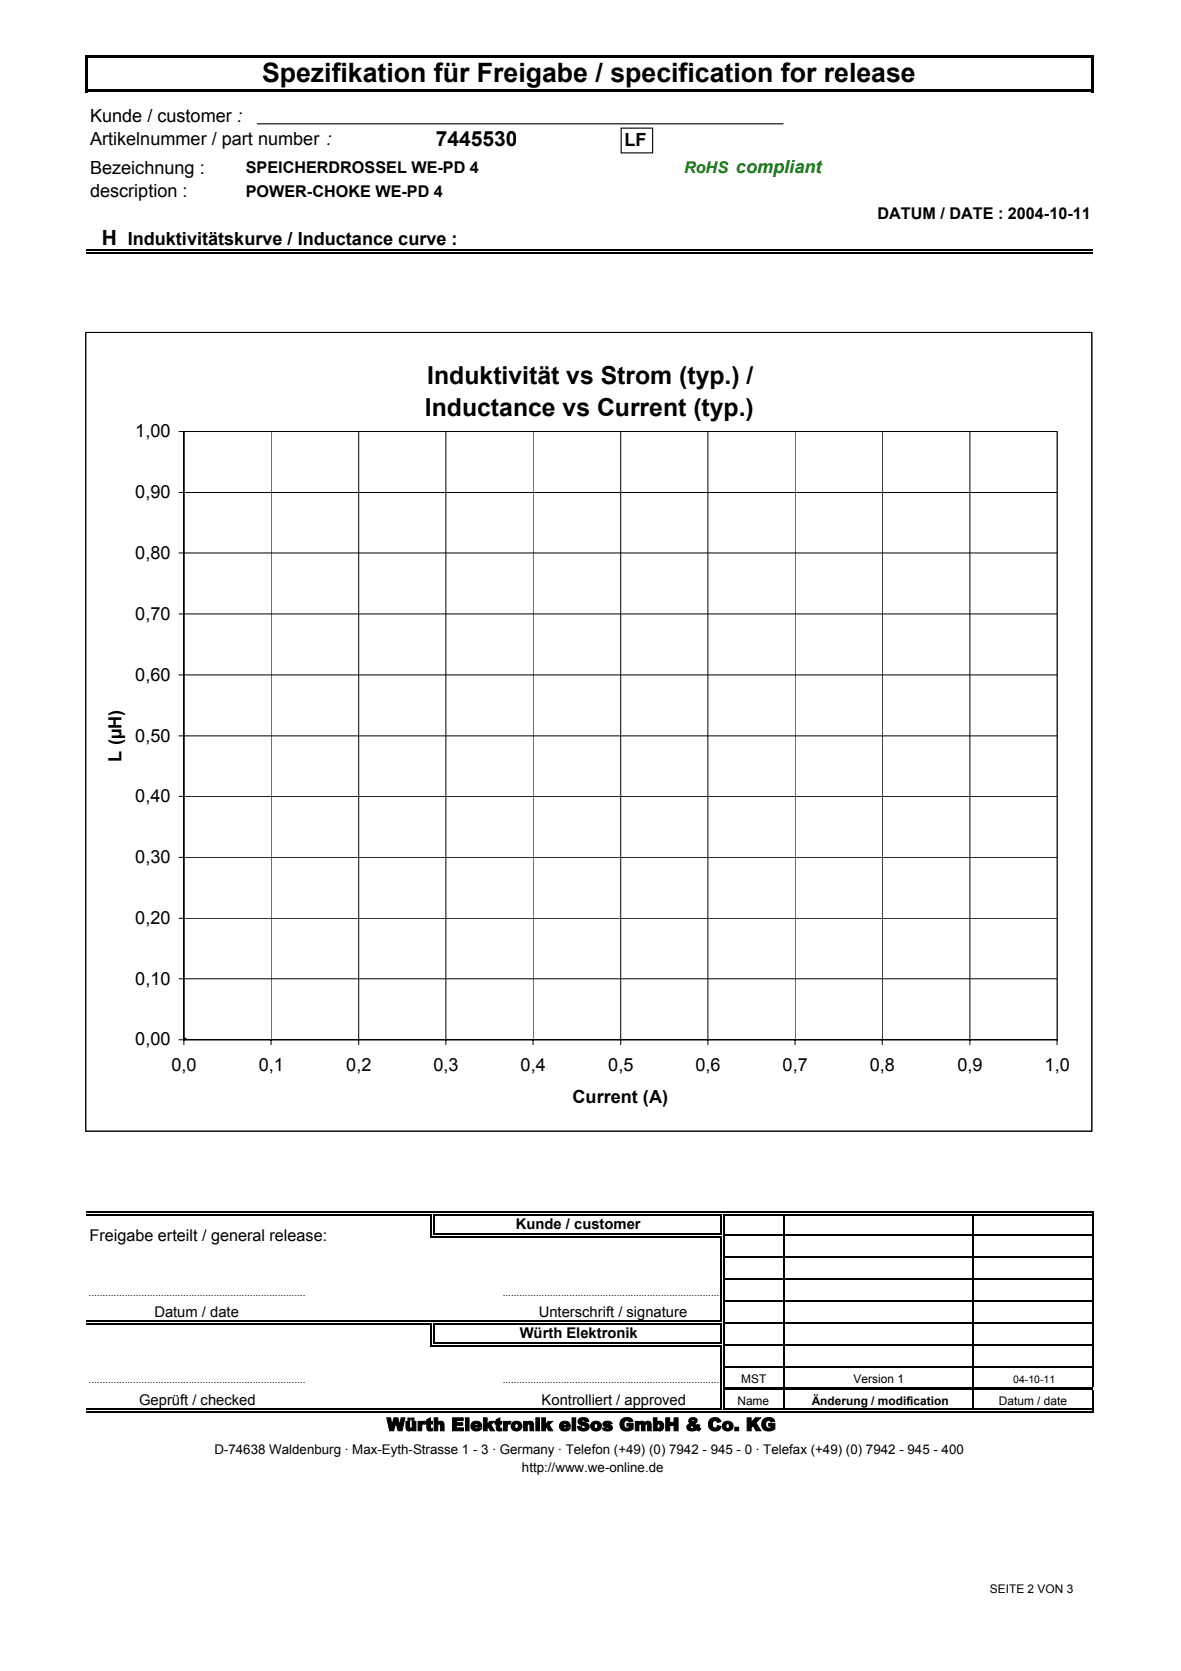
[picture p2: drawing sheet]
<svg xmlns="http://www.w3.org/2000/svg" width="210mm" height="297mm" viewBox="0 0 210 297" stroke-linecap="round" stroke-linejoin="round" font-family="sans-serif">
<defs><g id="words">
<text font-size="4.7" x="46.6" y="14.6">Spezifikation für Freigabe / specification for release</text>
<g font-size="4.4">
<text x="75.9" y="68.3">Induktivität vs Strom (typ.) /</text>
<text x="75.5" y="73.9">Inductance vs Current (typ.)</text>
</g>
<g font-size="3.7">
<text x="77.5" y="25.9">7445530</text>
<text x="18.1" y="43.5">H</text>
</g>
<g font-size="3.2">
<text x="16" y="21.8">Kunde / customer :</text>
<text x="16" y="25.8">Artikelnummer / part number :</text>
<text x="111" y="26">LF</text>
<text x="16" y="31">Bezeichnung :</text>
<text x="16" y="35.1">description :</text>
<text x="22.7" y="43.5">Induktivitätskurve / Inductance curve :</text>
<text x="24" y="77.7">1,00</text>
<text x="24" y="88.6">0,90</text>
<text x="24" y="99.3">0,80</text>
<text x="24" y="110.2">0,70</text>
<text x="24" y="121">0,60</text>
<text x="24" y="131.8">0,50</text>
<text x="21.6" y="135.4" transform="rotate(-90 21.6 135.4)">L (µH)</text>
<text x="24" y="142.6">0,40</text>
<text x="24" y="153.4">0,30</text>
<text x="24" y="164.3">0,20</text>
<text x="24" y="175">0,10</text>
<text x="24" y="185.8">0,00</text>
<text x="30.5" y="190.4">0,0</text>
<text x="46" y="190.4">0,1</text>
<text x="61.6" y="190.4">0,2</text>
<text x="77" y="190.4">0,3</text>
<text x="92.5" y="190.4">0,4</text>
<text x="108.1" y="190.4">0,5</text>
<text x="123.6" y="190.4">0,6</text>
<text x="139.1" y="190.4">0,7</text>
<text x="154.6" y="190.4">0,8</text>
<text x="170.2" y="190.4">0,9</text>
<text x="185.7" y="190.4">1,0</text>
<text x="101.8" y="196.1">Current (A)</text>
<text x="68.7" y="254.3">Würth Elektronik eiSos GmbH &amp; Co. KG</text>
</g>
<g font-size="2.9">
<text x="43.7" y="30.8">SPEICHERDROSSEL WE-PD 4</text>
<text x="43.7" y="35.1">POWER-CHOKE WE-PD 4</text>
<text x="156" y="38.9">DATUM / DATE : 2004-10-11</text>
<text x="15.9" y="220.6">Freigabe erteilt / general release:</text>
</g>
<text font-size="2.9" fill="#008000" x="121.6" y="30.7">RoHS compliant</text>
<g font-size="2.6">
<text x="91.7" y="218.4">Kunde / customer</text>
<text x="27.4" y="234.1">Datum / date</text>
<text x="92.4" y="237.9">Würth Elektronik</text>
<text x="95.8" y="234.1">Unterschrift / signature</text>
<text x="24.7" y="249.7">Geprüft / checked</text>
<text x="96.3" y="249.7">Kontrolliert / approved</text>
</g>
<g font-size="2.4">
<text x="38.1" y="258.5">D-74638 Waldenburg · Max-Eyth-Strasse 1 - 3 · Germany · Telefon (+49) (0) 7942 - 945 - 0 · Telefax (+49) (0) 7942 - 945 - 400</text>
<text x="92.8" y="261.7">http://www.we-online.de</text>
</g>
<g font-size="2.1">
<text x="131.7" y="245.8">MST</text>
<text x="151.7" y="245.8">Version 1</text>
<text x="131.1" y="249.7">Name</text>
<text x="144.3" y="249.7">Änderung / modification</text>
<text x="177.5" y="249.7">Datum / date</text>
<text x="175.9" y="283.1">SEITE 2 VON 3</text>
</g>
<text font-size="1.9" x="180.1" y="245.8">04-10-11</text>
<g font-size="1.8">
<text x="15.7" y="230.5">..............................................................................</text>
<text x="89.3" y="230.5">...............................................................................</text>
<text x="15.7" y="245.9">..............................................................................</text>
<text x="89.3" y="245.9">...............................................................................</text>
</g>
</g></defs>
<g fill="#000">
<path d="M15.1 9.7h.5v6.7h-.5zM15.6 9.7h178.8v.5h-178.8zM15.6 15.9h178.8v.5h-178.8zM193.9 10.2h.5v6.2h-.5zM76.5 215.8h.2v.3h-.2zM76.5 215.3h.7v.3h-.7zM76.5 219.7h.7v.3h-.7zM76.5 219.2h.2v.8h-.2zM77 215.8h.2v.3h-.2zM77 219.2h.2v.3h-.2zM128 215.8h.3v.3h-.3zM128 219.7h.3v.3h-.3z"/>
<path d="M128 215.3h.8v.3h-.8zM128 219.2h.3v.3h-.3zM128.5 215.8h.3v.3h-.3zM128.5 219.2h.3v.8h-.3zM76.5 235.3h.2v.2h-.2zM76.5 234.8h.7v.2h-.7zM76.5 239.2h.7v.2h-.7zM76.5 238.7h.2v.7h-.2zM77 235.3h.2v.2h-.2zM77 238.7h.2v.2h-.2zM128 235.3h.3v.2h-.3zM128 239.2h.3v.2h-.3z"/>
<path d="M128 234.8h.3v.2h-.3zM128 238.7h.3v.2h-.3zM128.5 234.8h.3v.7h-.3zM128.5 238.7h.3v.7h-.3zM128 250.4h.3v.2h-.3zM128 250.9h.8v.2h-.8zM128.5 250.4h.3v.2h-.3zM128.8 246.5h65.5v.6h-65.5z"/>
</g>
<g fill="none" stroke="#000" stroke-width=".25">
<path d="M15.3 44.5h178.9M15.3 45h178.9M15.3 215.4h61.2M15.3 215.9h61.2M76.6 216.1v3.1M77.1 216.1v3.1M77.2 215.4h50.8M77.2 215.9h50.8M77.2 219.3h51.1M77.2 219.8h50.8M128.1 216.1v3.1M128.1 220v14.8"/>
<path d="M128.7 216.1v3.1M128.7 220v14.8M128.8 215.4h65.3M128.8 215.9h65.3M128.8 219.6h65.5M139.3 216.1v30.4M173 216.1v30.4M194.2 215.3v31.2M15.3 234.9h61.2M15.3 235.4h61.2M76.6 235.5v3.2M77.1 235.5v3.2"/>
<path d="M77.2 234.9h51.1M77.2 235.4h50.8M77.2 238.8h51.1M77.2 239.3h50.8M128.1 235.5v3.2M128.1 239.4v11M128.7 235.5v3.2M128.7 239.4v11M128.8 223.5h65.5M128.8 227.4h65.5M128.8 231.3h65.5M128.8 235.2h65.5"/>
<path d="M128.8 239.1h65.5M15.3 250.5h112.7M15.3 251h112.7M128.8 250.5h65.3M128.8 251h65.3M128.8 243h65.5M139.3 247.1v3.3M173 247.1v3.3M194.2 247.1v4"/>
</g>
<path d="M45.7 22h93.5" fill="none" stroke="#010101" stroke-width=".2"/>
<path d="M15.3 59.2h178.8v141.9h-178.8z" fill="#fff"/>
<g fill="none" stroke="#000" stroke-width=".18">
<path d="M15.2 59.1h178.9v142h-178.9zM31.7 76.7h156.2v109.1M32.7 76.7h155.2v108.1h-155.2zM32.7 76.7v109.1M48.2 76.7v109.1M63.8 76.7v109.1M79.2 76.7v109.1M94.7 76.7v109.1M110.3 76.7v109.1M125.8 76.7v109.1M141.3 76.7v109.1M156.8 76.7v109.1"/>
<path d="M172.4 76.7v109.1M31.7 98.3h156.2M31.7 87.5h156.2M31.7 120h156.2M31.7 109.1h156.2M31.7 130.8h156.2M31.7 152.4h156.2M31.7 141.6h156.2M31.7 174h156.2M31.7 163.2h156.2M31.7 184.8h156.2"/>
</g>
<circle cx="32.7" cy="184.8" r=".38" fill="#000"/>
<path d="M110.4 22.8h5.6v4.4h-5.6z" fill="none" stroke="#010101" stroke-width=".2"/>
<use href="#words"/>
</svg>
